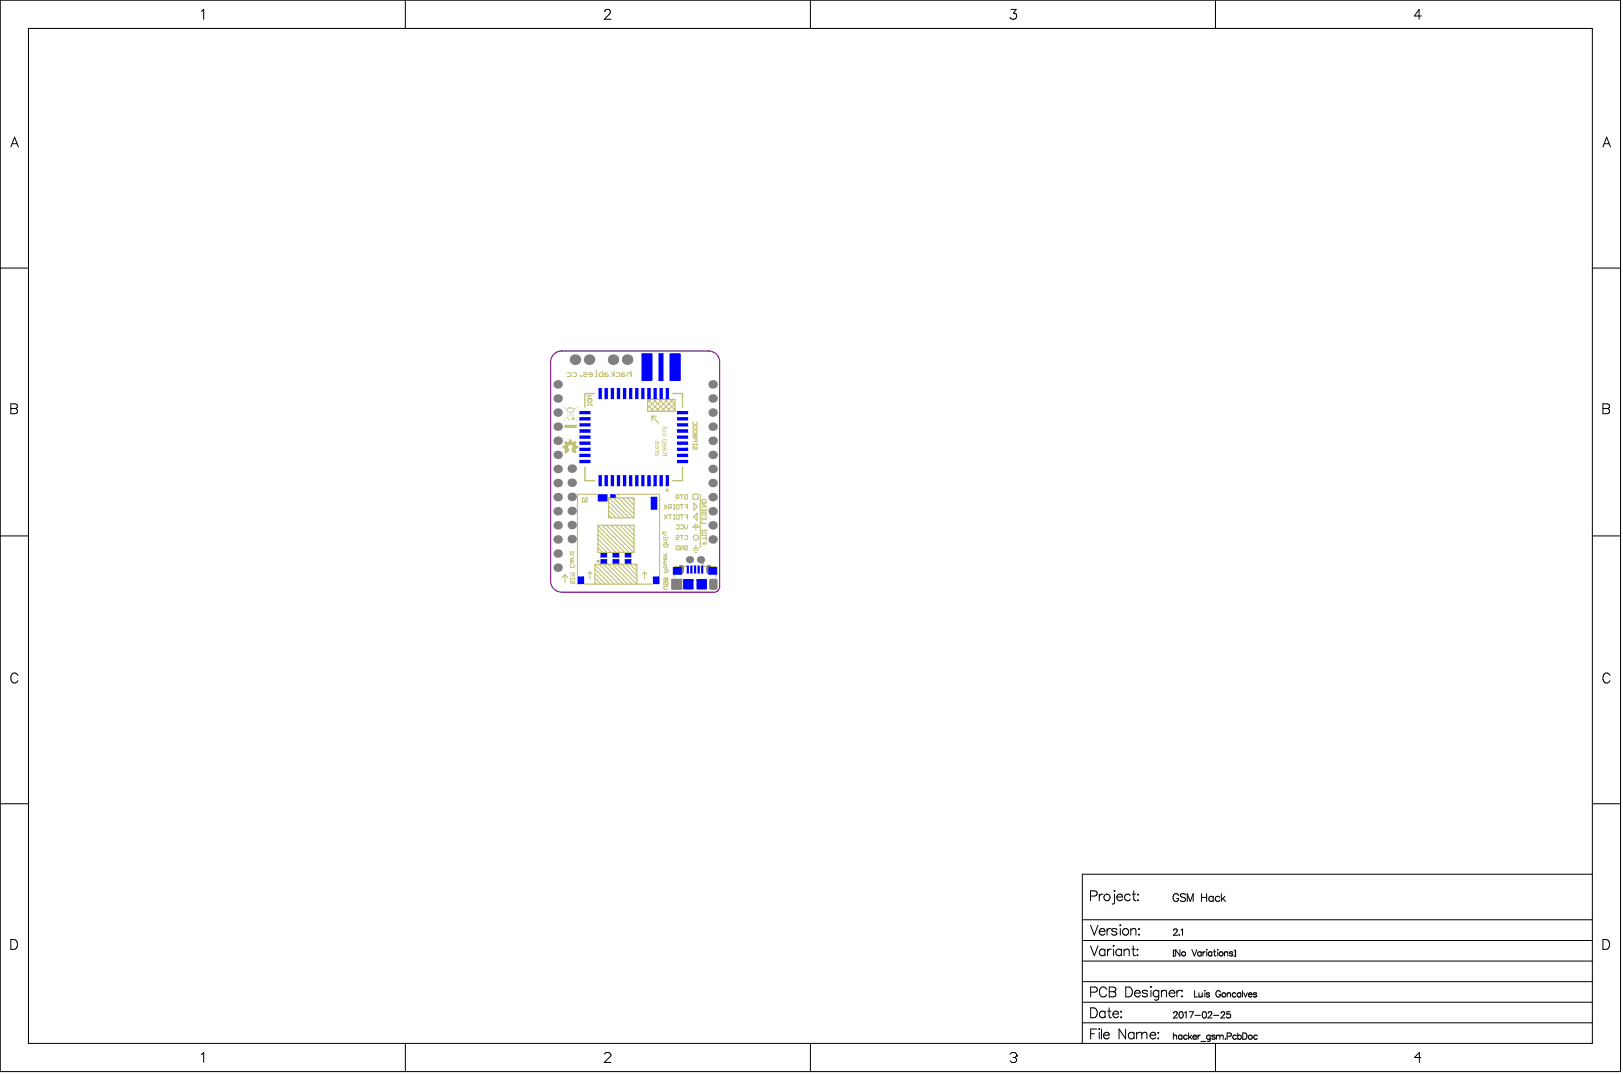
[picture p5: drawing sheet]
<svg xmlns="http://www.w3.org/2000/svg" width="487mm" height="322mm" viewBox="0 0 487 322" stroke-linecap="round" stroke-linejoin="round" font-family="sans-serif">
<g fill="none" stroke="#000" stroke-width=".3">
<path d="M.1 .1h486v321.3h-486zM8.5 8.5h469.1v304.4h-469.1zM60.4 3.4l.7-.6v3M121.6 .1v8.4M181.4 3.5l.1-.4 .5-.3h.5l.5 .3a.92 .92 0 0 1-.3 1.3l-1.4 1.4h1.9M243.1 .1v8.4M303.3 2.8h1.5l-.8 1.1a.99 .99 0 0 1 .9 1.4 .99 .99 0 0 1-1.6 .3l-.3-.4M364.6 .1v8.4M426.4 4.8h-2.1l1.4-2v3M3.3 44.1l1.1-3 1.1 3M3.7 43.1h1.4M480.8 44.1l1.1-3 1.2 3"/>
<path d="M481.2 43.1h1.4M.1 80.4h8.4M477.6 80.4h8.5M3.3 121.1h1.2l.6 .3 .1 .6-.3 .4-.4 .1a.78 .78 0 0 1 .8 .8 .78 .78 0 0 1-.8 .8h-1.2zM3.3 122.5h1.2M480.8 121.1h1.3l.5 .3 .2 .6-.3 .4-.4 .1a.78 .78 0 0 1 .7 .8 .78 .78 0 0 1-.7 .8h-1.3zM480.8 122.5h1.3M.1 160.7h8.4M477.6 160.7h8.5M5.4 202.6a1.09 1.09 0 0 0-1.3-.8 1.09 1.09 0 0 0-.8 1.2 1.3 1.3 0 0 0 .2 1.4 1.3 1.3 0 0 0 1.4 .3l.5-.6M482.9 202.6a1.09 1.09 0 0 0-1.2-.8 1.09 1.09 0 0 0-.9 1.2 1.3 1.3 0 0 0 .3 1.4 1.3 1.3 0 0 0 1.4 .3l.4-.6M.1 241h8.4"/>
<path d="M477.6 241h8.5M324.7 275.8h152.9M327.1 268.7h1.3a.78 .78 0 0 0 .7-.8 .78 .78 0 0 0-.7-.7h-1.3v2.9M327.1 277.5l1.1 2.9 1.2-2.9M329.7 279.3a.93 .93 0 0 0 .6 1.1 .93 .93 0 0 0 1.1-.4M329.7 268.2v1.9M329.9 278.9a.82 .82 0 0 1 .9-.4 .82 .82 0 0 1 .6 .8h-1.7zM330.9 268.2a.95 .95 0 0 0-1.2 .8M332.1 278.5v1.9M333.2 278.5a.95 .95 0 0 0-1.1 .8M334.3 267v.3zM334.3 268.2v2.3l-.1 .5-.6 .1"/>
<path d="M335 278.9a.89 .89 0 0 0-1.5 0l.1 .3 1.3 .4 .1 .4a.89 .89 0 0 1-1.5 0M335 269a.93 .93 0 0 0 .6 1.1 .93 .93 0 0 0 1.1-.4M335.1 268.6a.82 .82 0 0 1 1-.5 .82 .82 0 0 1 .6 .9h-1.7zM336 277.3v.3zM336 278.5v1.9M339 268.6a.94 .94 0 0 0-1.4-.2 .94 .94 0 0 0 0 1.4 .94 .94 0 0 0 1.4-.1M339.2 279l.7-.5 .7 .1 .1 1.8M339.2 278.5v1.9M339.7 268.2h.9M340.1 267.2v2.4l.1 .4 .6 .1M341.3 268.2v.2zM341.3 269.8v.3z"/>
<path d="M341.7 278.5v.3zM352 279l.4-.4 .6 .1 .1 .2-.2 .7-.9 .9h1.2M353.5 268.6a.85 .85 0 0 0-.9-.6 .85 .85 0 0 0-.7 .9v.6a.83 .83 0 0 0 .8 .9 .83 .83 0 0 0 .8-.9h-.5M354.2 278.9l.5-.3v1.9M355.6 268.3a.87 .87 0 0 0-.8-.3 .87 .87 0 0 0-.7 .6l.2 .3 1.1 .4 .2 .7a1.02 1.02 0 0 1-1.5 0M356.1 270.3v-2.3l.9 2.3 .9-2.3v2.3M360.4 268v2.3M360.4 269.1h1.5M361.9 268v2.3M363.9 269.1a.74 .74 0 0 0-1.1-.1 .74 .74 0 0 0 0 1.1 .74 .74 0 0 0 1.1-.1M363.9 268.8v1.5M365.9 269.1a.74 .74 0 0 0-1.1-.1 .74 .74 0 0 0 0 1.1 .74 .74 0 0 0 1.1-.1"/>
<path d="M366.4 268v2.3M366.8 269.5l.8 .8M367.5 268.8l-1.1 1.1M477.6 262.2h-152.9v50.7M3.3 281.8h.9a1.58 1.58 0 0 1 1.1 1.4 1.58 1.58 0 0 1-1.1 1.5h-.9zM324.7 294.4h152.9M324.7 288.2h152.9M324.7 282h152.9M327.1 283.7l1.1 2.9 1.2-2.9M327.1 297.5h1.3a.78 .78 0 0 0 .7-.7 .78 .78 0 0 0-.7-.8h-1.3v3M331.4 284.6v2M331.4 285.1a.94 .94 0 0 0-1.4-.2 .94 .94 0 0 0 0 1.4 .94 .94 0 0 0 1.4-.1"/>
<path d="M331.9 296.7a1.09 1.09 0 0 0-1.2-.7 1.09 1.09 0 0 0-.9 1.1 1.29 1.29 0 0 0 .3 1.4 1.29 1.29 0 0 0 1.4 .3l.4-.5M332.2 284.6v2M332.7 296h1.3l.6 .3v.8l-.6 .3a.78 .78 0 0 1 .7 .8 .78 .78 0 0 1-.7 .8h-1.3zM332.7 297.4h1.3M333.3 284.6a.95 .95 0 0 0-1.1 .9M333.9 283.7h.3zM334 284.6v2M336.4 285.1a.94 .94 0 0 0-1.4-.2 .94 .94 0 0 0 0 1.4 .94 .94 0 0 0 1.4-.1M336.4 284.6v2M337.2 285.2l.7-.6 .7 .2 .1 1.8M337.2 284.6v2M337.7 296h1a1.58 1.58 0 0 1 1 1.5 1.58 1.58 0 0 1-1 1.5h-1z"/>
<path d="M339.5 284.6h1M339.9 283.7v2.3l.2 .5 .5 .1M340.3 297.8a.93 .93 0 0 0 .6 1.1 .93 .93 0 0 0 1.1-.4M340.5 297.4a.82 .82 0 0 1 .9-.4 .82 .82 0 0 1 .6 .8h-1.7zM341.2 284.6v.3zM341.2 286.3v.3zM341.7 280.2v.2zM344.2 297.4a.89 .89 0 0 0-1.6 0l.2 .3 1.2 .4 .2 .4a.89 .89 0 0 1-1.6 0M345.2 295.9v.2zM345.2 297v2M347.6 297.4a.94 .94 0 0 0-1.4-.1 .94 .94 0 0 0 0 1.4 .94 .94 0 0 0 1.4-.2M347.6 297v2.2a.78 .78 0 0 1-.5 .7 .78 .78 0 0 1-.8-.1"/>
<path d="M348.4 297.5l.7-.5 .7 .1 .1 1.9M348.4 297v2M350.7 297.8a.93 .93 0 0 0 .5 1.1 .93 .93 0 0 0 1.2-.4M351.1 297.1a.78 .78 0 0 1 .9-.1 .78 .78 0 0 1 .4 .8h-1.7zM352 285v1.8M352.4 285h-.4v1.8h.4M353 297v2M353.7 280.3v.2zM353.9 284.8v1.9l-1.2-1.9v1.9M354.1 297a.95 .95 0 0 0-1.1 .8M354.4 298.8h.3zM354.6 297v.3z"/>
<path d="M357.5 284.8l.8 1.9 .7-1.9M358.3 297.1v1.9h1.1M359.6 297.7l.1 1.2 .5 .1 .4-.4M360.3 285.7a.61 .61 0 0 0-.9-.1 .61 .61 0 0 0 0 .9 .61 .61 0 0 0 .9-.1M360.3 285.4v1.3M360.6 297.7v1.3M360.8 285.4v1.3M361.4 297v.2zM361.4 297.7v1.3M361.5 285.4l-.4 .1-.3 .5M362 285.4v1.3M362 284.7v.2z"/>
<path d="M362.8 298l-.3-.3-.7 .3 .9 .5v.4l-.5 .1-.4-.3M363.5 285.7a.61 .61 0 0 0-.9-.1 .61 .61 0 0 0 0 .9 .61 .61 0 0 0 .9-.1M363.5 285.4v1.3M364 285.4h.6M364.3 284.8v1.5l.1 .3 .3 .1M365.2 284.8h.2zM365.3 285.4v1.3M366.1 297.6a.7 .7 0 0 0-.8-.5 .7 .7 0 0 0-.6 .7v.5a.68 .68 0 0 0 .7 .7 .68 .68 0 0 0 .7-.7h-.5M367.3 285.8l.4-.4 .5 .1 .1 1.2M367.3 285.4v1.3M368.1 298.1l.5-.4 .4 .1 .1 1.2M368.1 297.7v1.3"/>
<path d="M369.8 285.7l-.4-.3-.6 .3 .9 .5v.4l-.6 .1-.3-.3M370.2 285h.4v1.8h-.4M370.5 285v1.8M370.7 298a.61 .61 0 0 0-.9-.1 .61 .61 0 0 0 0 .9 .61 .61 0 0 0 .9-.1M372.2 298a.61 .61 0 0 0-.9-.1 .61 .61 0 0 0 0 .9 .61 .61 0 0 0 .9-.1M372.2 297.7v1.3M372.7 297.1v1.9M373.1 297.7l.5 1.3 .6-1.3M374.5 298.3l.1 .4 .3 .3 .7-.3M374.7 297.8h.7l.2 .5h-1.1zM377 298l-.4-.3-.6 .3 .9 .5v.4l-.6 .1-.3-.3M480.8 281.8h1a1.58 1.58 0 0 1 1 1.4 1.58 1.58 0 0 1-1 1.5h-1z"/>
<path d="M60.4 316.2l.7-.5v2.9M121.6 312.9v8.5M181.3 316.2l.5-.5h.9l.5 .5v.4l-1.9 2h1.9M243.1 312.9v8.5M303 316.2l.5-.5h1l.4 .5v.4M304 317.1h.5M304.5 317.1l.4 .5v.5l-.4 .5h-1l-.5-.5M304.9 316.6h.1M304.9 316.6l-.4 .5M324.7 306.7h152.9M324.7 300.6h152.9M327.1 302.3h1a1.58 1.58 0 0 1 1.1 1.4 1.58 1.58 0 0 1-1.1 1.5h-1z"/>
<path d="M327.1 310h1.2M329 308.6h-1.9v3M329.7 308.5v.2zM329.7 309.6v2M330.4 308.6v3M331 310.4a.93 .93 0 0 0 .6 1.1 .93 .93 0 0 0 1.1-.4M331.2 310a.82 .82 0 0 1 .9-.4 .82 .82 0 0 1 .6 .8h-1.7zM331.5 303.7a.94 .94 0 0 0-1.4-.2 .94 .94 0 0 0 0 1.4 .94 .94 0 0 0 1.4-.1M331.5 303.2v2M332.3 303.2h.9M332.7 302.3v2.4l.1 .4 .6 .1M333.8 304.1a.93 .93 0 0 0 .6 1 .93 .93 0 0 0 1.1-.3"/>
<path d="M334.2 303.4a.78 .78 0 0 1 .9-.1 .78 .78 0 0 1 .4 .8h-1.7zM336.3 303.2v.3zM336.3 304.9v.3zM337.6 308.6v3l-1.9-3v3M340.1 310a.94 .94 0 0 0-1.3-.1 .94 .94 0 0 0 0 1.4 .94 .94 0 0 0 1.3-.2M340.1 309.6v2M340.9 310.1l.7-.5 .7 .1 .2 .4M340.9 309.6v2M342.5 310.1l.7-.5 .7 .1 .1 1.9M342.5 310.1v1.5M345 310.4a.93 .93 0 0 0 .5 1.1 .93 .93 0 0 0 1.2-.4M345.4 309.7a.78 .78 0 0 1 .9-.1 .78 .78 0 0 1 .4 .8h-1.7z"/>
<path d="M347.4 309.6v.3zM347.4 311.3v.3zM352 310.8l.4-.4 .5 .1 .1 1.2M352 309.8v1.9M352 303.8l.4-.4 .6 .1 .1 .3-.2 .6-.9 .9h1.2M353.9 303.5l.3-.1a.98 .98 0 0 1 .7 .9 .98 .98 0 0 1-.7 1 1.21 1.21 0 0 1-.3-1.8zM354.5 310.7a.61 .61 0 0 0-.9-.1 .61 .61 0 0 0 0 .9 .61 .61 0 0 0 .9-.1M354.5 310.4v1.3M355.3 303.8l.5-.4v1.9M356.1 310.7a.61 .61 0 0 0-.9-.1 .61 .61 0 0 0 0 .9 .61 .61 0 0 0 .9-.1M356.5 309.8v1.9M356.7 303.4h1.3l-.9 1.9"/>
<path d="M356.9 311l.6 .7M357.4 310.4l-.9 .9M357.8 311l.1 .4 .4 .3 .6-.3M357.9 310.7l.7-.3 .3 .6h-1.1zM358.4 304.5h1.7M359.3 310.4v1.3M360.1 310.4l-.5 .1-.3 .5M360.2 312.3h1.5M360.9 303.5l.3-.1a.98 .98 0 0 1 .7 .9 .98 .98 0 0 1-.7 1 1.22 1.22 0 0 1-.3-1.8zM362.4 303.8l.4-.4 .5 .1 .2 .3-.3 .6-.9 .9h1.3M363 310.7a.61 .61 0 0 0-.9-.1 .61 .61 0 0 0 0 .9 .61 .61 0 0 0 .9-.1M363 310.4l-.1 1.7-.7 .1"/>
<path d="M364 304.5h1.6M364.5 310.7l-.4-.3-.6 .3 .9 .4v.5l-.5 .1-.4-.3M364.6 312.9v8.5M364.9 310.8l.5-.4 .4 .1 .1 .3M364.9 310.4v1.3M365.9 310.8l.5-.4 .4 .1 .1 1.2M365.9 310.8v.9M366.3 303.8l.4-.4 .5 .1 .2 .3-.3 .6-.9 .9h1.3M367.6 311.5v.2zM368.1 310.8l1.1-.1 .1-.7-1.2-.2v1.9M369 303.4h-.9l-.1 .8a.67 .67 0 0 1 1 0 .67 .67 0 0 1-.1 1 .67 .67 0 0 1-1-.3M370.9 310.7a.61 .61 0 0 0-.9-.1 .61 .61 0 0 0 0 .9 .61 .61 0 0 0 .9-.1"/>
<path d="M371.3 310.7a.61 .61 0 0 1 .9-.1 .61 .61 0 0 1 0 .9 .61 .61 0 0 1-.9-.1M371.3 309.8v1.9M372.8 309.8h.6a1.02 1.02 0 0 1 .7 .9 1.02 1.02 0 0 1-.7 1h-.6zM377.1 310.7a.61 .61 0 0 0-.8-.1 .61 .61 0 0 0 0 .9 .61 .61 0 0 0 .8-.1M426.2 317.1h-1.9l1.4-1.4v2.9"/>
<circle cx="332" cy="269.1" r=".98"/>
<circle cx="337.6" cy="279.5" r=".98"/>
<circle cx="355" cy="286.1" r=".62"/>
<circle cx="366.3" cy="286" r=".63"/>
<circle cx="367.1" cy="298.4" r=".63"/>
<circle cx="375.1" cy="311.1" r=".62"/>
</g>
<path d="M168.5 105.3h44a3.3 3.3 0 0 1 3.4 3.3v67.3l-.3 .9-.6 .6-.8 .2h-45.7a3.3 3.3 0 0 1-3.3-3.3v-65.7a3.3 3.3 0 0 1 3.3-3.3" fill="none" stroke="#800080" stroke-width=".34"/>
<path d="M200.2 146.3l.6 1h-1.2z" fill="#c0c073"/>
<g fill="none" stroke="#c0c073" stroke-width=".34">
<path d="M194.2 119.8h8.3v3.5h-8.3zM194.3 119.8l3.6 3.5M195.3 119.8l-1.1 1.1M196 119.8l3.5 3.5M197 119.8l-2.8 2.7M197.6 119.8l3.6 3.5M198.6 119.8l-3.5 3.5M199.3 119.8l3.2 3.1M200.3 119.8l-3.6 3.5M201 119.8l1.5 1.5M202 119.8l-3.6 3.6M194.2 123l.3 .3"/>
<path d="M194.2 121.4l2 1.9M195.5 124.8v1.4M195.5 124.8h1.4M195.5 124.8l2.1 2M202.5 122.6l-.8 .7M202.5 120.9l-2.4 2.4M179.1 148.2h-5.9v24.5M179.3 157.5h10.9v8l-.2 .2-8.1-8.2M179.3 158.9l6.8 6.8M180.6 157.5l8.1 8.2M181.9 157.5h.1M182.5 149.3h7.7v6h-7.7z"/>
<path d="M182.5 153.1l2.2 2.2M182.5 150.4l4.9 4.9M182.5 154.5l.9 .8M182.6 151.8l3.5 3.5M182.7 149.3l6 6M183.2 157.5l7 7M184 149.3l6 6M184.6 157.5l5.6 5.6M185 148.2h12.8v24.4M185.4 149.3l4.8 4.8M185.5 148.2v.4M185.9 157.5l4.3 4.3"/>
<path d="M186.8 149.3l3.4 3.5M187.2 157.5l3 3M188.1 149.3l2.1 2.1M188.5 157.5l1.7 1.7M189.4 149.3l.8 .8M207.9 148.2h1.5v1.5h-1.5zM208.1 150.9l1.1 1-1.1 1.1zM208.7 157.3l.9 .8h-1.7zM208.7 158.1v.8M209.1 154v2.1l-1-1.1zM210 148.2v16M169.5 172.4l-.9 .8"/>
<path d="M169.5 172.4v2.3M169.5 172.4l.8 .8M175.4 175.2h20.2M178.4 173.3l1.9 1.9M178.4 174.7l.5 .5M178.4 170.7l4.5 4.4M178.5 169.4l5.7 5.7M178.5 172l3.1 3.2M179.3 163l2.7 2.7M179.4 164.3l1.3 1.4M179.4 161.6l4 4.1M179.4 160.3l5.3 5.3"/>
<path d="M179.7 169.2l5.9 5.9M181 169.2l5.9 5.9M182.4 169.3l5.8 5.8M183.7 169.2l5.9 5.9M185 169.2l5.9 5.9M186.4 169.2l4.7 4.7M187.4 165.7l-8.1-8.1v8.1h10.9M187.7 169.2l3.4 3.4M189 169.2l2.1 2.1M190.3 169.2l.8 .8M191.1 175.1v-5.9h-12.7v6M207.9 164.4h1.7"/>
<path d="M208.1 165h1.3M208.5 165.7h.4M208.7 163.6v.8"/>
</g>
<path d="M174.5 150.6h.5M174.8 149.3h.1M174.8 149.3v1.3M174.8 149.3l.2 .2M175.4 149.5l.6-.2 .2 .4-.6 .2-.2 .5 .2 .2 .6-.2M177 171.5l.6 .6M177 171.5v2.1M177 171.5l-.7 .6M193.3 171.5l-.6 .6M193.3 171.5v2.1M193.3 171.5l.7 .6" fill="none" stroke="#c0c073" stroke-width=".3"/>
<path d="M202.2 172.5v.5M202.3 169.9h3.5M211.2 169.9h3.5M214.7 172.5v.5" fill="none" stroke="#c0c073" stroke-width=".33"/>
<path d="M178.4 118h-2.9v4.1M201.8 118h2.9v4.1M175.5 140.1v4.1h2.9M204.7 140.1v4.1h-2.9" fill="none" stroke="#c0c073" stroke-width=".42"/>
<g fill="#c0c073">
<path d="M198.7 135.4l1 .7 .6-.7v.3l-.8 .8h.8v.2h-1.6v-.2h.6l.2-.3-.8-.5z"/>
<path d="M198.7 128.6h1.2v.2h-.9l-.2 .3 .2 .2h.9v.2h-1.1z"/>
<path d="M198.7 127.8l.2 .2h.8l.2-.2v.2h.4l-.6 .4-.9-.2z"/>
<path d="M198.8 134.3l-.1 .5 .1 .4 .6 .1 .4-.2-.1-.8-.5-.1v.9l-.4-.3 .3-.6zM199.4 134.4l.3 .3-.3 .4z"/>
<path d="M198.8 133.1l-.1 .4 .1 .4 .6 .1 .4-.2-.1-.7-.5-.2v.9l-.4-.3 .3-.6zM199.4 133.2l.3 .3-.3 .3z"/>
<path d="M198.8 131.9v.6h-.5v.2h1.6l-.2-.9-.4-.1zM198.9 132.1a.4 .4 0 0 1 .8 0 .4 .4 0 0 1-.8 0z"/>
<path d="M198.7 130.3a.6 .6 0 0 0 1.2 0 .6 .6 0 0 0-1.2 0zM198.9 130.3a.4 .4 0 0 1 .8 0 .4 .4 0 0 1-.8 0z"/>
</g>
<path d="M207.9 133.1v.4M207.9 133.3h1.2M207.9 131.6h1.2l-.4 .4 .4 .4h-1.2M208.1 126.5l-.2 .2 .2 .7h.8l.2-.2-.2-.7M208.1 127.8h.8l.2 .6-.2 .2h-.8l-.2-.2zM208.1 129.1h.8l.2 .6-.2 .2h-.8l-.2-.2zM208.5 130.5l.2-.2 .4 .2-.2 .7-.4-.2M208.5 130.5v.5M208.5 130.5l-.2-.2-.4 .2 .2 .7 .4-.2M208.9 133.9l.2 .7-.4 .2-.2-.7-.4-.2-.2 .2 .2 .7M209.1 133.1v.4" fill="none" stroke="#c0c073" stroke-width=".3"/>
<path d="M169.3 127.4h3.7v.9h-3.7zM169 121.8l1.1 1.1-.2-.3 .4-.4 1.2-.1 .6 .4 .3-.1-.3 .6 1.2-1.2-1 1.2 .1 .4h-.3l-.1 1.5 1.3 1.6-1.4-1.5v.3a.37 .37 0 0 1 .2 .6 .37 .37 0 0 1-.6-.1h-.9v.2h-.2l-.1-.9-1.3 1.4 1.3-1.5-.2-1.9zM170.2 122.7v.3l1 1 .4-.4h-.7v-.2l.7 .1 .4-.3v-.5zM172.2 123.1l-.1 .2h.2zM172 123.4l-.8 .7 .7 .7zM171.2 124.2l-.8 .8v.7h1.1l.3-.4 .1-.4zM170.2 123.2l.2 1.7 .7-.8zM170.8 122.3l.5 .1zM170.8 122.2h.5zM170.5 122.4v.2h1.5l-.5-.3v.2z" fill="#c0c073"/>
<path d="M176.3 119.9h1.2v.7l-.2 .2h-.8l-.2-.2zM177.5 118.7h-1.2l.4 .4-.4 .4h1.2M176.3 121.4h.1M176.3 121.4h1.2M176.5 121.2l-.2 .2M177.5 121.2v.4" fill="none" stroke="#c0c073" stroke-width=".3"/>
<g fill="#c0c073">
<path d="M196.5 135.2h.8l.2-.4 .2 .1-.2 .3 .2 .2h-1.2z"/>
<path d="M196.5 135.6l.1 1h.5l.2-.7 .2 .2-.2 .6 .3-.1v-.8zM196.8 136l.3-.1-.2 .6-.3-.2z"/>
<path d="M196.6 133.8l-.1 .4 .2 .4 .5 .1 .4-.2-.1-.7-.5-.2v.9l-.4-.3 .3-.6zM197.2 133.8l.3 .3-.3 .4z"/>
<path d="M196.5 132.4l.1 1 .5-.1 .2-.7 .2 .3-.2 .5 .3-.1v-.8zM196.8 132.7l.3-.1-.2 .6-.3-.1z"/>
</g>
<g fill="none" stroke="#c0c073" stroke-width=".3">
<path d="M170.1 111.8h.9l.3 .3v.5l-.3 .3h-.9M171.8 111.8h.9l.3 .3v.5l-.3 .3h-.9M174.1 112.6h.3v.3h-.3zM174.9 111.8h.9l.3 .3-1.2 .5 .3 .3h.9M177.7 112.3h-1.1l.3-.5h.6l.2 .3v.5l-.2 .3h-.6M178.6 112.9h.6M179.2 111.2h-.3v1.7M180.8 111.2v1.7h-.8l-.3-.3v-.5l.3-.3h.8M182.2 111.8h-.5l-.3 .3v.8h.8l.3-.3-.3-.3h-.8M183.4 111.8l.8 .5-.8 .6M184.2 111.2v1.7M184.8 111.8h.8l.3 .3v.5l-.3 .3h-.8"/>
<path d="M187.3 111.8h-.5l-.3 .3v.8h.8l.3-.3-.3-.3h-.8M189.3 111.2v1.7M189.3 112.1l-.3-.3h-.6l-.2 .3v.8M199.2 151.4l.9 1.2M199.3 154.4l.8 1.3M200.1 151.4l-.9 1.2M200.1 154.4l-.8 1.3M200.5 154.4h.9M200.9 152.2l-.4 .4M201 154.4v1.3M201.3 152.2h-.6l-.2-.2 .2-.6h.6v1.2M202 151.4h.4"/>
<path d="M202 152.6h.4M202 154.4h.4M202 155.7h.4M202.2 151.4v1.2M202.2 154.4v1.3M203 151.4h.7v1.2h-.7l-.2-.2v-.8zM203.1 154.4h.6v1.3h-.6l-.2-.2v-.9zM203.2 149.2l-.4 .4M203.6 149.2h-.6l-.2-.2 .2-.6h.6v1.2M204 148.4h.9M204.1 151.4h.8M204.1 154.4h.9"/>
<path d="M204.5 148.4v1.2M204.5 151.4v1.2M204.5 154.4v1.3M205.4 151.4h.8v1.2M205.4 154.4h.8v1.3M205.5 148.4h.7v1.2h-.7l-.2-.2v-.8zM205.8 152h.4M205.8 155h.4M210.6 152.3v.9h1.2v-.9M210.6 154.9v.8h1.2v-.8M210.6 156.1v.9h1.2M210.6 158.9v.4"/>
<path d="M210.6 159.1h1.2M210.8 149.8h.8l.2 .2v.6h-1.2v-.6zM210.8 159.7h.8l.2 .2v.7h-1.2v-.7zM211.2 152.8v.4M211.2 155.3v.4M211.6 153.6l.2 .2-.2 .7h-.8l-.2-.7 .6-.2v.4M211.8 158.9v.4M211.8 151.1h-1.2l1.2 .8h-1.2M171.1 173.4v.4M171.1 173.6h1.3M171.1 171.9h1.3l-.4 .4 .4 .4h-1.3M171.1 167.6h.9"/>
<path d="M171.3 169.3l-.2 .2 .2 .7h.9l.2-.2-.2-.7M171.5 168.1v.6l-.2 .2-.2-.2v-.6h.7l.2 .6M172 165.5v.7l-.2 .2-.7-.2v-.7h1.3M172 167l-.5 .6M172.2 174.2l.2 .2-.2 .6-.4-.2-.3-.6-.4 .2 .2 .6M172.4 173.4v.4M202.8 160.8l.2-.2 .7 .2-.3 .4-.6 .2 .2 .4 .7-.2M203 163.7h.7v1.2h-.7l-.2-.2v-.8zM204.1 160.6h.8M204.1 163.7v1.2l.8-1.2v1.2M204.5 160.6v1.2M205.4 160.8l.2-.2 .6 .2v.8l-.2 .2-.6-.2"/>
<path d="M205.4 163.9l.2-.2 .6 .2v.8l-.2 .2-.6-.2v-.4h.4M210.6 161.4h1.2M211.2 162.7v.4M211.8 161v.8M211.8 162.3v.8h-1.2"/>
</g>
<path d="M169.6 132.2l.6 .4 .4-.2 .2-.6 .6-.1 .1 .7 .5 .2 .5-.4 .4 .4-.3 .6 .2 .4 .6 .2v.6l-.6 .2-.2 .4 .4 .5-.5 .5-.5-.3-.2 .1-.5-1.1 .4-.3v-.5l-.5-.4-.5 .1-.2 .3v.5l.3 .3-.4 1.1-.3-.1-.5 .3-.4-.5 .3-.5-.2-.4-.6-.2v-.6l.6-.2 .2-.4-.3-.5z" fill="#c0c073"/>
<g fill="none" stroke="#c0c073" stroke-width=".3">
<path d="M199.1 159.6v.6l.2 .2h.6M199.9 159.6h-1l-.2 .4M202.9 157.6l.2-.2 .6 .2v.8l-.2 .2-.6-.2M204.1 157.6l.2-.2 .7 .2v.8l-.2 .2-.7-.2M205.4 157.4v.8l.4 .4 .4-.4v-.8M199.1 161.1v.4M199.1 167.2l.2 .6 .6-.2v-.4l-.4-.2v.8M199.1 161.3h1.3v.2M199.1 171.6h1.3v-.6l-.2-.2-.7 .2v.6M199.1 161.9h.6l.2 .2v.7h-.8M199.1 166.6h.8M199.3 163.2h.9l.2 .6-.2 .2h-.9l-.2-.2z"/>
<path d="M199.3 169.5l.6 .2-.2 .7-.6-.2zM199.3 173.3l.4 .2 .5-.2 .2 .2v.7h-1.3v-.7zM199.7 174.2h.1M199.7 173.5v.7M199.9 165.9l-.4 .7M199.9 168.3h-.6l-.2 .2 .2 .6h.6M200.2 174.6l.2 .2-.2 .6-.5-.2-.2-.6-.4 .2 .2 .6M200.4 175.9h-1.1l-.2 .2 .2 .6h1.1"/>
</g>
<circle cx="208.7" cy="161.2" r=".76" fill="none" stroke="#c0c073" stroke-width=".34"/>
<circle cx="210.6" cy="169" r=".21" fill="none" stroke="#c0c073" stroke-width=".42"/>
<circle cx="179.3" cy="168.3" r=".42" fill="#c0c073"/>
<g fill="#808080">
<circle cx="171.5" cy="161.7" r="1.27"/>
<circle cx="171.5" cy="144.8" r="1.27"/>
<circle cx="171.5" cy="149" r="1.27"/>
<circle cx="171.5" cy="153.2" r="1.27"/>
<circle cx="171.5" cy="140.5" r="1.27"/>
<circle cx="171.5" cy="157.5" r="1.27"/>
</g>
<path d="M212.6 170.2v1.2" fill="none" stroke="#808080" stroke-width="1.7"/>
<g fill="#808080">
<path d="M213.3 176.3v.6zM212.7 176.3h.6v.6l-.4-.2z"/>
<path d="M214.6 176.3h.6zM214.6 176.3h.6l-.4 .5-.2 .1z"/>
<path d="M214.6 173.6v.6zM214.6 173.6l.4 .1 .2 .5h-.6z"/>
<path d="M212.7 174.2h.6zM212.9 173.7l.4-.1v.6h-.6z"/>
<circle cx="167.3" cy="161.8" r="1.27"/>
<circle cx="167.3" cy="144.9" r="1.27"/>
<circle cx="167.3" cy="128" r="1.27"/>
<circle cx="213.8" cy="161.8" r="1.27"/>
<circle cx="213.8" cy="144.9" r="1.27"/>
<circle cx="213.8" cy="128" r="1.27"/>
<circle cx="167.3" cy="166" r="1.27"/>
<circle cx="167.3" cy="170.2" r="1.27"/>
<circle cx="167.3" cy="153.3" r="1.27"/>
<circle cx="167.3" cy="149.1" r="1.27"/>
<circle cx="167.3" cy="140.6" r="1.27"/>
<circle cx="167.3" cy="136.4" r="1.27"/>
<circle cx="167.3" cy="123.7" r="1.27"/>
<circle cx="167.3" cy="119.5" r="1.27"/>
<circle cx="167.3" cy="115.3" r="1.27"/>
<circle cx="172.5" cy="107.9" r="1.59"/>
<circle cx="183.9" cy="107.9" r="1.59"/>
<circle cx="210.1" cy="167.9" r="1.08"/>
<circle cx="206.8" cy="167.9" r="1.08"/>
<circle cx="213.8" cy="149.1" r="1.27"/>
<circle cx="213.8" cy="153.3" r="1.27"/>
<circle cx="213.8" cy="136.4" r="1.27"/>
<circle cx="213.8" cy="140.6" r="1.27"/>
<circle cx="213.8" cy="119.5" r="1.27"/>
<circle cx="213.8" cy="123.7" r="1.27"/>
<circle cx="213.8" cy="115.3" r="1.27"/>
<circle cx="167.3" cy="132.2" r="1.27"/>
<circle cx="167.3" cy="157.6" r="1.27"/>
<circle cx="213.8" cy="157.6" r="1.27"/>
<circle cx="213.8" cy="132.2" r="1.27"/>
</g>
<path d="M212.7 174.2l.6-.6h1.3l.6 .6v2.1l-.6 .6h-1.3l-.6-.6z" fill-rule="evenodd" fill="#808080"/>
<path d="M204.3 170.2v1.2" fill="none" stroke="#808080" stroke-width="1.7"/>
<g fill="#808080">
<path d="M201.7 176.6v.3zM201.3 176.6h.4v.3z"/>
<path d="M204.3 176.6h.4zM204.3 176.6h.4l-.2 .2-.2 .1z"/>
<path d="M204.3 173.6v.3zM204.3 173.6l.4 .3h-.4z"/>
<path d="M201.3 173.9h.4zM201.5 173.6h.2v.3h-.4z"/>
<circle cx="176.7" cy="107.9" r="1.59"/>
<circle cx="188.1" cy="107.9" r="1.59"/>
</g>
<path d="M201.7 173.6h2.6l.4 .3v2.7l-.4 .3h-2.6l-.4-.3v-2.7z" fill-rule="evenodd" fill="#808080"/>
<g fill="#00f">
<path d="M183.9 167.7h1.7l.1 1.2-1.8 .1z" fill-rule="evenodd"/>
<path d="M187.5 167.7h1.8l.1 1.2-1.9 .1z" fill-rule="evenodd"/>
<path d="M183.9 165.9h1.7l.1 1.2-1.8 .1z" fill-rule="evenodd"/>
<path d="M187.5 165.9h1.8l.1 1.2-1.9 .1z" fill-rule="evenodd"/>
<path d="M197.5 106.1h1.5l-.1 8.2-1.4-.2z" fill-rule="evenodd"/>
<path d="M181.5 142.5l.9 .1-.2 3.2-.8-.1z" fill-rule="evenodd"/>
<path d="M181.5 116.4l.9 .1-.2 3.2-.8-.2z" fill-rule="evenodd"/>
<path d="M185 142.6h1l-.1 3.2-.9-.1z" fill-rule="evenodd"/>
<path d="M185 116.5h1l-.1 3.2-.9-.2z" fill-rule="evenodd"/>
<path d="M188.8 142.5l.9 .1-.2 3.2-.8-.1z" fill-rule="evenodd"/>
<path d="M188.7 116.5h1l-.2 3.2-.8-.2z" fill-rule="evenodd"/>
<path d="M190.5 142.6h1l-.1 3.2-.9-.1z" fill-rule="evenodd"/>
<path d="M192.5 142.5l.8 .1-.1 3.2-.9-.1z" fill-rule="evenodd"/>
<path d="M190.5 116.5h1l-.1 3.2-.9-.2z" fill-rule="evenodd"/>
<path d="M192.5 116.4l.8 .1-.1 3.2-.9-.2z" fill-rule="evenodd"/>
<path d="M194.3 142.5l.9 .1-.2 3.2-.8-.1z" fill-rule="evenodd"/>
<path d="M194.3 116.4l.9 .1-.2 3.2-.8-.2z" fill-rule="evenodd"/>
<path d="M198 142.5l.8 .1-.1 3.2-.9-.1z" fill-rule="evenodd"/>
<path d="M198 116.4l.8 .1-.1 3.2-.9-.2z" fill-rule="evenodd"/>
<path d="M206 169.7h.6v2.3l-.6-.1z" fill-rule="evenodd"/>
<path d="M209.2 169.7h.7l-.1 2.3-.6-.1z" fill-rule="evenodd"/>
<path d="M208.2 169.6l.6 .1-.1 2.3-.6-.1z" fill-rule="evenodd"/>
<path d="M180.2 167.7h1.8l.1 1.2-1.9 .1z" fill-rule="evenodd"/>
<path d="M183.1 148.2h1.5l.1 1-1.6 .1z" fill-rule="evenodd"/>
<path d="M203.2 137.9h3l.2 .9-3.2 .1z" fill-rule="evenodd"/>
<path d="M203.1 134.4l3.1-.1 .2 .8-3.2 .2z" fill-rule="evenodd"/>
<path d="M203.2 130.6h3l.2 .8-3.2 .2z" fill-rule="evenodd"/>
<path d="M203.2 126.9h3l.2 .9-3.2 .1z" fill-rule="evenodd"/>
<path d="M203.2 123.3h3l.2 .8-3.2 .2z" fill-rule="evenodd"/>
<path d="M180.2 165.9h1.8l.1 1.2-1.9 .1z" fill-rule="evenodd"/>
<path d="M179.5 148.2h2.5l.2 .2v1.8l-.2 .2h-2.5l-.2-.2v-1.8z" fill-rule="evenodd"/>
<path d="M195.8 173l.2-.2h1.6l.2 .2v2l-.2 .2h-1.6l-.2-.2z" fill-rule="evenodd"/>
<path d="M195.4 149h1.6l.2 .2v3.5l-.2 .2h-1.6l-.2-.2v-3.5z" fill-rule="evenodd"/>
<path d="M192.7 105.9h2.7l.3 .4v7.6l-.3 .4h-2.7l-.3-.4v-7.6z" fill-rule="evenodd"/>
<path d="M204.9 174l.3-.4h2.5l.4 .4v2.5l-.4 .3h-2.5l-.3-.3z" fill-rule="evenodd"/>
<path d="M209.2 173.6h2.5l.4 .4v2.5l-.4 .3h-2.5l-.3-.3v-2.5z" fill-rule="evenodd"/>
<path d="M203.2 136.1h3l.2 .8-3.2 .2z" fill-rule="evenodd"/>
<path d="M203.1 132.6l3.1-.2 .2 .9-3.2 .1z" fill-rule="evenodd"/>
<path d="M203.2 128.8h3l.2 .8-3.2 .2z" fill-rule="evenodd"/>
<path d="M203.2 125.1h3l.2 .8-3.2 .2z" fill-rule="evenodd"/>
<path d="M179.7 142.5l.8 .1-.1 3.2-.9-.1z" fill-rule="evenodd"/>
<path d="M183.2 142.6h1l-.2 3.2-.8-.1z" fill-rule="evenodd"/>
<path d="M187 142.5l.8 .1-.1 3.2-.9-.1z" fill-rule="evenodd"/>
<path d="M179.7 116.4l.8 .1-.1 3.2-.9-.2z" fill-rule="evenodd"/>
<path d="M183.2 116.5h1l-.2 3.2-.8-.2z" fill-rule="evenodd"/>
<path d="M187 116.4l.8 .1-.1 3.2-.9-.2z" fill-rule="evenodd"/>
<path d="M196 142.6h1l-.2 3.2-.8-.1z" fill-rule="evenodd"/>
<path d="M199.8 142.5l.9 .1-.2 3.2-.8-.1z" fill-rule="evenodd"/>
<path d="M196 116.5h1l-.2 3.2-.8-.2z" fill-rule="evenodd"/>
<path d="M199.8 116.4l.9 .1-.2 3.2-.8-.2z" fill-rule="evenodd"/>
<path d="M210.3 169.7h.7l-.1 2.3-.6-.1z" fill-rule="evenodd"/>
<path d="M212.7 170h2.2l.2 .3v1.8l-.2 .3h-2.2l-.2-.3v-1.8z" fill-rule="evenodd"/>
<path d="M207.1 169.7h.6v2.3l-.6-.1z" fill-rule="evenodd"/>
<path d="M173.9 137.9h3.1l.1 .9-3.2 .1-.1-.1z" fill-rule="evenodd"/>
<path d="M173.8 134.4l3.2-.1 .1 .8-3.2 .2z" fill-rule="evenodd"/>
<path d="M173.9 130.6h3.1l.1 .8-3.2 .2-.1-.2z" fill-rule="evenodd"/>
<path d="M173.8 127.1l3.2-.2 .1 .9-3.2 .1z" fill-rule="evenodd"/>
<path d="M173.8 123.4l3.2-.1 .1 .8-3.2 .2z" fill-rule="evenodd"/>
<path d="M173.2 173l.2-.2h1.6l.2 .2v2l-.2 .2h-1.6l-.2-.2z" fill-rule="evenodd"/>
<path d="M173.8 132.6l3.2-.2 .1 .9-3.2 .1z" fill-rule="evenodd"/>
<path d="M173.9 136.1h3.1l.1 .8-3.2 .2-.1-.2z" fill-rule="evenodd"/>
<path d="M173.8 125.2l3.2-.1 .1 .8-3.2 .2z" fill-rule="evenodd"/>
<path d="M173.8 128.9l3.2-.1 .1 .8-3.2 .2z" fill-rule="evenodd"/>
<path d="M201.2 105.9h2.6l.4 .4v7.6l-.4 .4h-2.6l-.3-.4v-7.6z" fill-rule="evenodd"/>
<path d="M202.1 170h2.2l.2 .3v1.8l-.2 .3h-2.2l-.3-.3v-1.8z" fill-rule="evenodd"/>
</g>
<g fill="#00f">
<path d="M185.6 167.7l.1 .1z"/>
<path d="M183.7 168.9l.2 .1z"/>
<path d="M189.3 167.7l.1 .1z"/>
<path d="M187.4 168.9l.1 .1z"/>
<path d="M185.6 165.9l.1 .1z"/>
<path d="M183.7 167.1l.2 .1z"/>
<path d="M189.3 165.9l.1 .1z"/>
<path d="M187.4 167.1l.1 .1z"/>
<path d="M198.9 114.1h.1z"/>
<path d="M198.9 105.9l.1 .2z"/>
<path d="M197.5 106.1h.2z"/>
<path d="M197.5 114.1l.2 .2z"/>
<path d="M181.4 145.7l.1 .1z"/>
<path d="M182.2 142.5l.2 .1z"/>
<path d="M182.2 116.4l.2 .1z"/>
<path d="M185 142.6h.2z"/>
<path d="M185 145.7l.2 .1z"/>
<path d="M185.9 142.5l.1 .1z"/>
<path d="M185.9 116.4l.1 .1z"/>
<path d="M185 116.5h.2z"/>
<path d="M188.7 145.7l.1 .1z"/>
<path d="M189.5 145.7h.2z"/>
<path d="M189.5 142.5l.2 .1z"/>
<path d="M189.5 119.5h.2z"/>
<path d="M189.5 116.4l.2 .1z"/>
<path d="M188.7 116.5h.1z"/>
<path d="M190.5 142.6h.2z"/>
<path d="M190.5 145.7l.2 .1z"/>
<path d="M191.4 145.7h.1z"/>
<path d="M191.4 142.5l.1 .1z"/>
<path d="M192.3 145.7l.2 .1z"/>
<path d="M193.2 142.5l.1 .1z"/>
<path d="M191.4 119.5h.1z"/>
<path d="M191.4 116.4l.1 .1z"/>
<path d="M190.5 116.5h.2z"/>
<path d="M193.2 116.4l.1 .1z"/>
<path d="M194.2 145.7l.1 .1z"/>
<path d="M195 145.7h.2z"/>
<path d="M195 142.5l.2 .1z"/>
<path d="M195 119.5h.2z"/>
<path d="M195 116.4l.2 .1z"/>
<path d="M197.8 145.7l.2 .1z"/>
<path d="M198.7 142.5l.1 .1z"/>
<path d="M198.7 116.4l.1 .1z"/>
<path d="M182 167.7l.1 .1z"/>
<path d="M180.1 168.9l.1 .1z"/>
<path d="M183 149.2l.1 .1z"/>
<path d="M184.6 148.2l.1 .1z"/>
<path d="M203.1 138.8l.1 .1z"/>
<path d="M206.2 138.8h.2z"/>
<path d="M206.2 134.3l.2 .1z"/>
<path d="M203.1 135.1l.1 .2z"/>
<path d="M206.2 135.1h.2z"/>
<path d="M203.1 131.4l.1 .2z"/>
<path d="M206.2 131.4h.2z"/>
<path d="M206.2 126.9l.2 .2z"/>
<path d="M203.1 127.8l.1 .1z"/>
<path d="M206.2 127.8h.2z"/>
<path d="M206.2 123.3l.2 .1z"/>
<path d="M206.2 124.1h.2z"/>
<path d="M182 165.9l.1 .1z"/>
<path d="M180.1 167.1l.1 .1z"/>
<path d="M206.2 136.9h.2z"/>
<path d="M206.2 132.4l.2 .2z"/>
<path d="M203.1 133.3l.1 .1z"/>
<path d="M206.2 133.3h.2z"/>
<path d="M206.2 128.8l.2 .1z"/>
<path d="M203.1 129.6l.1 .2z"/>
<path d="M206.2 129.6h.2z"/>
<path d="M206.2 125.1l.2 .1z"/>
<path d="M203.1 125.9l.1 .2z"/>
<path d="M206.2 125.9h.2z"/>
<path d="M179.5 145.7l.2 .1z"/>
<path d="M180.4 142.5l.1 .1z"/>
<path d="M183.2 142.6h.1z"/>
<path d="M183.2 145.7l.1 .1z"/>
<path d="M184 145.7h.2z"/>
<path d="M184 142.5l.2 .1z"/>
<path d="M186.8 145.7l.2 .1z"/>
<path d="M187.7 142.5l.1 .1z"/>
<path d="M180.4 116.4l.1 .1z"/>
<path d="M184 119.5h.2z"/>
<path d="M184 116.4l.2 .1z"/>
<path d="M183.2 116.5h.1z"/>
<path d="M187.7 116.4l.1 .1z"/>
<path d="M196 142.6h.1z"/>
<path d="M196 145.7l.1 .1z"/>
<path d="M196.8 145.7h.2z"/>
<path d="M196.8 142.5l.2 .1z"/>
<path d="M199.7 145.7l.1 .1z"/>
<path d="M200.5 142.5l.2 .1z"/>
<path d="M196.8 119.5h.2z"/>
<path d="M196.8 116.4l.2 .1z"/>
<path d="M196 116.5h.1z"/>
<path d="M200.5 116.4l.2 .1z"/>
<path d="M173.8 138.1h.1z"/>
<path d="M173.8 138.8l.1 .1z"/>
<path d="M177 134.3l.1 .1z"/>
<path d="M173.8 134.4h.1z"/>
<path d="M173.8 135.1l.1 .2z"/>
<path d="M173.8 130.7h.1z"/>
<path d="M173.8 131.4l.1 .2z"/>
<path d="M177 126.9l.1 .2z"/>
<path d="M173.8 127.1h.1z"/>
<path d="M173.8 127.8l.1 .1z"/>
<path d="M177 123.3l.1 .1z"/>
<path d="M173.8 123.4h.1z"/>
<path d="M177 132.4l.1 .2z"/>
<path d="M173.8 132.6h.1z"/>
<path d="M173.8 133.3l.1 .1z"/>
<path d="M173.8 136.2h.1z"/>
<path d="M177 125.1l.1 .1z"/>
<path d="M173.8 125.2h.1z"/>
<path d="M173.8 125.9l.1 .2z"/>
<path d="M177 128.8l.1 .1z"/>
<path d="M173.8 128.9h.1z"/>
<path d="M173.8 129.6l.1 .2z"/>
<path d="M181.5 119.5v.2zM181.4 119.5l.1 .2z"/>
<path d="M185.2 119.5v.2zM185 119.5l.2 .2z"/>
<path d="M188.8 119.5v.2zM188.7 119.5l.1 .2z"/>
<path d="M190.7 119.5v.2zM190.5 119.5l.2 .2z"/>
<path d="M192.5 119.5v.2zM192.3 119.5l.2 .2z"/>
<path d="M194.3 119.5v.2zM194.2 119.5l.1 .2z"/>
<path d="M198 119.5v.2zM197.8 119.5l.2 .2z"/>
<path d="M206.2 137.9v.2zM206.2 137.9l.2 .2z"/>
<path d="M206.2 130.6v.1zM206.2 130.6l.2 .1z"/>
<path d="M203.2 124.1v.2zM203.1 124.1l.1 .2z"/>
<path d="M179.5 150.2v.2zM179.3 150.2h.2v.2z"/>
<path d="M182 150.2h.2zM182 150.2h.2l-.2 .2z"/>
<path d="M182 148.2v.2zM182 148.2l.2 .2h-.2z"/>
<path d="M179.3 148.4h.2zM179.4 148.3l.1-.1v.2h-.2z"/>
<path d="M196 175v.2zM195.8 175l.2 .2z"/>
<path d="M197.6 175h.2zM197.6 175h.2l-.2 .2z"/>
<path d="M197.6 172.8v.2zM197.6 172.8l.2 .2z"/>
<path d="M195.8 173h.2zM195.9 172.9l.1 .1z"/>
<path d="M195.4 152.7v.2zM195.2 152.7l.2 .2z"/>
<path d="M197 152.7h.2zM197 152.7h.2l-.2 .2z"/>
<path d="M197 149v.2zM197 149l.2 .2z"/>
<path d="M195.2 149.2h.2zM195.2 149l.2 .2z"/>
<path d="M195.4 113.9h.3zM195.4 113.9h.3l-.1 .3-.2 .1z"/>
<path d="M195.4 105.9v.4zM195.4 105.9l.3 .4h-.3z"/>
<path d="M192.4 106.3h.3zM192.6 106l.1-.1v.4h-.3z"/>
<path d="M192.7 113.9v.4zM192.4 113.9h.3v.4z"/>
<path d="M205.2 176.5v.3zM204.9 176.5h.3v.3z"/>
<path d="M207.7 176.5h.4zM207.7 176.5h.4l-.2 .3h-.2z"/>
<path d="M207.7 173.6v.4zM207.7 173.6l.4 .4h-.4z"/>
<path d="M204.9 174h.3zM205.1 173.7l.1-.1v.4h-.3z"/>
<path d="M209.2 176.5v.3zM208.9 176.5h.3v.3z"/>
<path d="M211.7 176.5h.4zM211.7 176.5h.4l-.2 .3h-.2z"/>
<path d="M211.7 173.6v.4zM211.7 173.6l.4 .4h-.4z"/>
<path d="M208.9 174h.3zM209 173.7l.2-.1v.4h-.3z"/>
<path d="M206.2 136.1v.1zM206.2 136.1l.2 .1z"/>
<path d="M203.2 136.9v.2zM203.1 136.9l.1 .2z"/>
<path d="M179.7 119.5v.2zM179.5 119.5l.2 .2z"/>
<path d="M183.3 119.5v.2zM183.2 119.5l.1 .2z"/>
<path d="M187 119.5v.2zM186.8 119.5l.2 .2z"/>
<path d="M196.1 119.5v.2zM196 119.5l.1 .2z"/>
<path d="M199.8 119.5v.2zM199.7 119.5l.1 .2z"/>
<path d="M212.7 172.1v.3zM212.5 172.1h.2v.3z"/>
<path d="M214.9 172.1h.2zM214.9 172.1h.2l-.2 .3z"/>
<path d="M214.9 170v.3zM214.9 170l.2 .3h-.2z"/>
<path d="M212.5 170.3h.2zM212.5 170.1l.2-.1v.3h-.2z"/>
<path d="M177 137.9v.2zM177 137.9l.1 .2z"/>
<path d="M177 130.6v.1zM177 130.6l.1 .1z"/>
<path d="M173.9 124.1v.2zM173.8 124.1l.1 .2z"/>
<path d="M173.4 175v.2zM173.2 175l.2 .2z"/>
<path d="M175 175h.2zM175 175h.2l-.2 .2z"/>
<path d="M175 172.8v.2zM175 172.8l.2 .2z"/>
<path d="M173.2 173h.2zM173.3 172.9l.1 .1z"/>
<path d="M177 136.1v.1zM177 136.1l.1 .1z"/>
<path d="M173.9 136.9v.2zM173.8 136.9l.1 .2z"/>
<path d="M203.8 113.9h.4zM203.8 113.9h.4l-.2 .3-.2 .1z"/>
<path d="M203.8 105.9v.4zM203.8 105.9l.4 .4h-.4z"/>
<path d="M200.9 106.3h.3zM201 106l.2-.1v.4h-.3z"/>
<path d="M201.2 113.9v.4zM200.9 113.9h.3v.4z"/>
<path d="M202.1 172.1v.3zM201.8 172.1h.3v.3z"/>
<path d="M204.3 172.1h.2zM204.3 172.1h.2l-.2 .3z"/>
<path d="M204.3 170v.3zM204.3 170l.2 .3h-.2z"/>
<path d="M201.8 170.3h.3zM201.9 170.1l.2-.1v.3h-.3z"/>
</g>
</svg>
